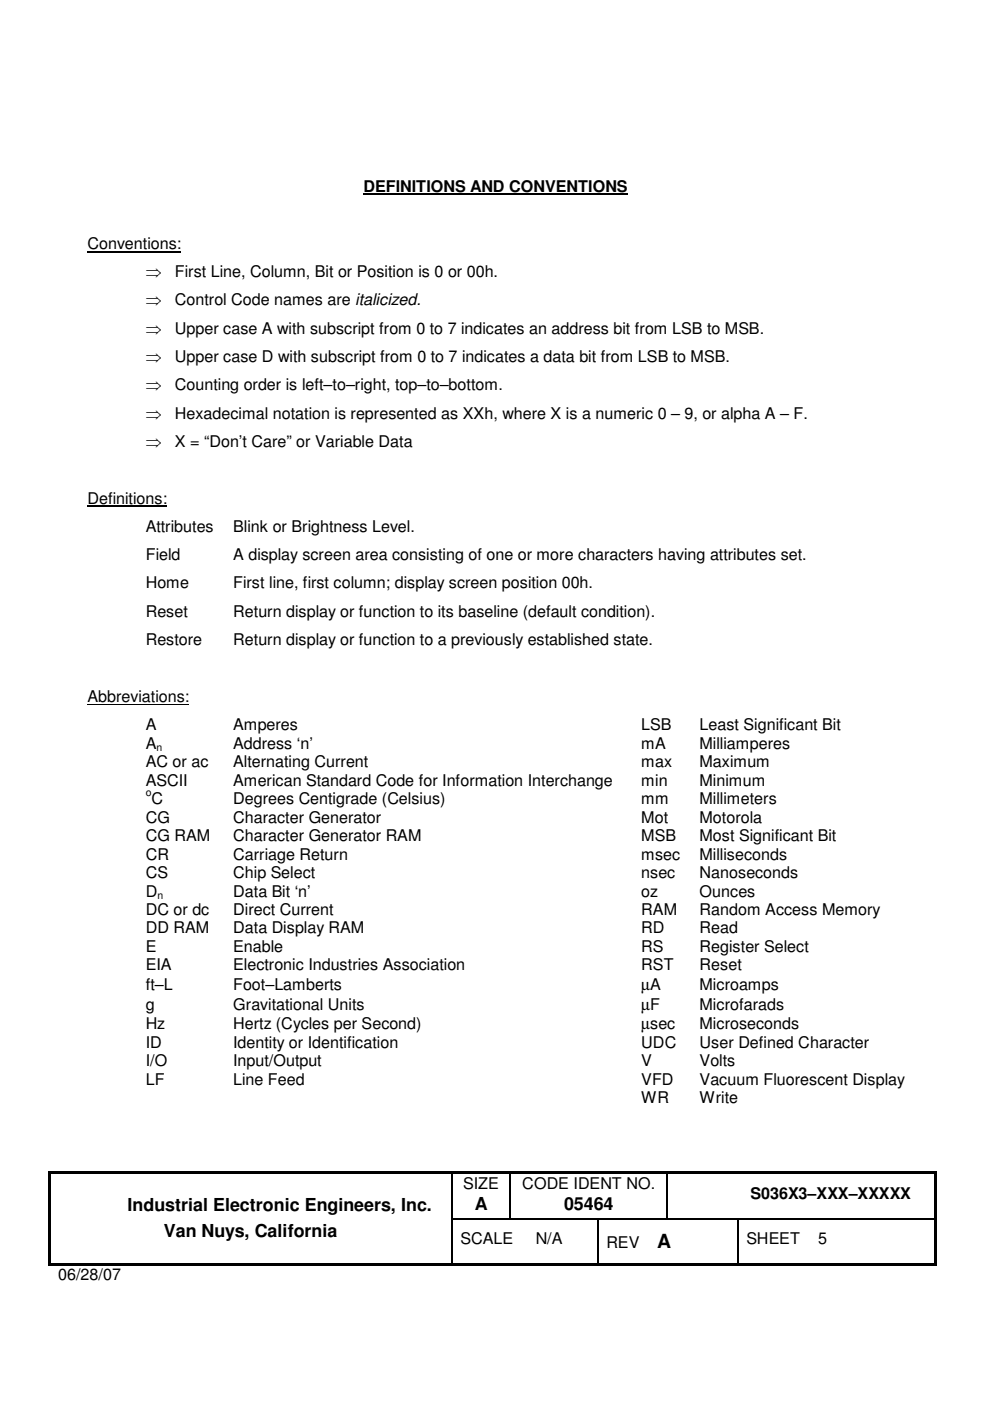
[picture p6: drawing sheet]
<svg xmlns="http://www.w3.org/2000/svg" width="210mm" height="297mm" viewBox="0 0 210 297" stroke-linecap="round" stroke-linejoin="round" font-family="sans-serif">
<defs><g id="words">
<text font-size="4.1" x="139.4" y="264.5">A</text>
<g font-size="3.8">
<text x="27.1" y="256.7">Industrial Electronic Engineers, Inc.</text>
<text x="100.7" y="256.5">A</text>
<text x="119.6" y="256.5">05464</text>
<text x="34.8" y="262.2">Van Nuys, California</text>
</g>
<g font-size="3.4">
<text x="77" y="40.6">DEFINITIONS AND CONVENTIONS</text>
<text x="18.5" y="52.8">Conventions:</text>
<text x="30.9" y="58.8">⇒</text>
<text x="37.1" y="58.8">First Line, Column, Bit or Position is 0 or 00h.</text>
<text x="30.9" y="64.8">⇒</text>
<text x="37.1" y="64.8">Control Code names are italicized.</text>
<text x="30.9" y="70.8">⇒</text>
<text x="37.1" y="70.8">Upper case A with subscript from 0 to 7 indicates an address bit from LSB to MSB.</text>
<text x="30.9" y="76.8">⇒</text>
<text x="37.1" y="76.8">Upper case D with subscript from 0 to 7 indicates a data bit from LSB to MSB.</text>
<text x="30.9" y="82.8">⇒</text>
<text x="37.1" y="82.8">Counting order is left–to–right, top–to–bottom.</text>
<text x="30.9" y="88.7">⇒</text>
<text x="37.1" y="88.7">Hexadecimal notation is represented as XXh, where X is a numeric 0 – 9, or alpha A – F.</text>
<text x="30.9" y="94.7">⇒</text>
<text x="37.1" y="94.7">X = “Don’t Care” or Variable Data</text>
<text x="18.5" y="106.8">Definitions:</text>
<text x="30.9" y="112.8">Attributes</text>
<text x="49.4" y="112.8">Blink or Brightness Level.</text>
<text x="30.9" y="118.8">Field</text>
<text x="49.4" y="118.8">A display screen area consisting of one or more characters having attributes set.</text>
<text x="30.9" y="124.8">Home</text>
<text x="49.4" y="124.8">First line, first column; display screen position 00h.</text>
<text x="30.9" y="130.8">Reset</text>
<text x="49.4" y="130.8">Return display or function to its baseline (default condition).</text>
<text x="30.9" y="136.7">Restore</text>
<text x="49.4" y="136.7">Return display or function to a previously established state.</text>
<text x="18.5" y="148.9">Abbreviations:</text>
<text x="30.9" y="154.9">A</text>
<text x="49.4" y="154.9">Amperes</text>
<text x="136" y="154.9">LSB</text>
<text x="148.3" y="154.9">Least Significant Bit</text>
<text x="30.9" y="158.7">A</text>
<text x="49.4" y="158.7">Address ‘n’</text>
<text x="136" y="158.7">mA</text>
<text x="148.3" y="158.7">Milliamperes</text>
<text x="30.9" y="162.7">AC or ac</text>
<text x="30.9" y="166.6">ASCII</text>
<text x="49.4" y="162.7">Alternating Current</text>
<text x="49.4" y="166.6">American Standard Code for Information Interchange</text>
<text x="136" y="162.7">max</text>
<text x="136" y="166.6">min</text>
<text x="148.3" y="162.7">Maximum</text>
<text x="148.3" y="166.6">Minimum</text>
<text x="32.1" y="170.5">C</text>
<text x="49.4" y="170.5">Degrees Centigrade (Celsius)</text>
<text x="136" y="170.5">mm</text>
<text x="148.3" y="170.5">Millimeters</text>
<text x="30.9" y="174.4">CG</text>
<text x="30.9" y="178.4">CG RAM</text>
<text x="49.4" y="178.4">Character Generator RAM</text>
<text x="49.4" y="174.4">Character Generator</text>
<text x="136" y="178.4">MSB</text>
<text x="136" y="174.4">Mot</text>
<text x="148.3" y="178.4">Most Significant Bit</text>
<text x="148.3" y="174.4">Motorola</text>
<text x="30.9" y="182.2">CR</text>
<text x="49.4" y="182.2">Carriage Return</text>
<text x="136" y="182.2">msec</text>
<text x="148.3" y="182.2">Milliseconds</text>
<text x="30.9" y="186.2">CS</text>
<text x="30.9" y="190.1">D</text>
<text x="49.4" y="186.2">Chip Select</text>
<text x="49.4" y="190.1">Data Bit ‘n’</text>
<text x="136" y="186.2">nsec</text>
<text x="136" y="190.1">oz</text>
<text x="148.3" y="186.2">Nanoseconds</text>
<text x="148.3" y="190.1">Ounces</text>
<text x="30.9" y="197.9">DD RAM</text>
<text x="30.9" y="194">DC or dc</text>
<text x="49.4" y="194">Direct Current</text>
<text x="49.4" y="197.9">Data Display RAM</text>
<text x="136" y="197.9">RD</text>
<text x="136" y="194">RAM</text>
<text x="148.3" y="194">Random Access Memory</text>
<text x="148.3" y="197.9">Read</text>
<text x="30.9" y="201.8">E</text>
<text x="49.4" y="201.8">Enable</text>
<text x="136" y="201.8">RS</text>
<text x="148.3" y="201.8">Register Select</text>
<text x="30.9" y="205.7">EIA</text>
<text x="30.9" y="209.9">ft–L</text>
<text x="49.4" y="205.7">Electronic Industries Association</text>
<text x="49.4" y="209.9">Foot–Lamberts</text>
<text x="136" y="209.9">µA</text>
<text x="136" y="205.7">RST</text>
<text x="148.3" y="209.9">Microamps</text>
<text x="148.3" y="205.7">Reset</text>
<text x="30.9" y="214.1">g</text>
<text x="49.4" y="214.1">Gravitational Units</text>
<text x="136" y="214.1">µF</text>
<text x="148.3" y="214.1">Microfarads</text>
<text x="30.9" y="218.2">Hz</text>
<text x="49.4" y="218.2">Hertz (Cycles per Second)</text>
<text x="136" y="218.2">µsec</text>
<text x="148.3" y="218.2">Microseconds</text>
<text x="30.9" y="222.1">ID</text>
<text x="30.9" y="226.1">I/O</text>
<text x="49.4" y="222.1">Identity or Identification</text>
<text x="49.4" y="226.1">Input/Output</text>
<text x="136" y="222.1">UDC</text>
<text x="136" y="226.1">V</text>
<text x="148.3" y="222.1">User Defined Character</text>
<text x="148.3" y="226.1">Volts</text>
<text x="30.9" y="230">LF</text>
<text x="49.4" y="230">Line Feed</text>
<text x="136" y="230">VFD</text>
<text x="136" y="233.9">WR</text>
<text x="148.3" y="230">Vacuum Fluorescent Display</text>
<text x="148.3" y="233.9">Write</text>
<text x="98.2" y="252.1">SIZE</text>
<text x="110.7" y="252.1">CODE IDENT NO.</text>
<text x="159.1" y="254.3">S036X3–XXX–XXXXX</text>
<text x="97.7" y="263.7">SCALE</text>
<text x="113.6" y="263.7">N/A</text>
<text x="158.2" y="263.7">SHEET</text>
<text x="173.4" y="263.7">5</text>
<text x="128.6" y="264.5">REV</text>
<text x="12.4" y="271.5">06/28/07</text>
</g>
<g font-size="2.2">
<text x="33.2" y="159.3">n</text>
<text x="30.9" y="168.8">o</text>
<text x="33.4" y="190.6">n</text>
</g>
</g></defs>
<g fill="#000">
<path d="M10.2 248.4h.6v.5h-.6zM10.2 248.9h.6v9.4h-.6zM10.2 258.3h.6v.2h-.6zM10.8 248.4h84.9v.5h-84.9zM95.7 248.9h.2zM95.7 248.4h.5v.5h-.5zM95.7 258.3h.2v.2h-.2zM96.2 248.4h11.8v.5h-11.8zM108 248.9h.3zM108 248.4h.5v.5h-.5zM108 258.3h.3v.2h-.3zM108.5 248.4h32.9v.5h-32.9z"/>
<path d="M126.6 258.3h.2v.2h-.2zM141.4 248.9h.2zM141.4 248.4h.5v.5h-.5zM141.4 258.3h.2v.2h-.2zM141.9 248.4h56.3v.5h-56.3zM156.3 258.3h.2v.2h-.2zM198.2 248.4h.4v.5h-.4zM198.2 248.9h.4v9.4h-.4zM198.2 258.3h.4v.2h-.4zM10.2 258.5h.6v9.3h-.6zM10.2 267.8h.6v.5h-.6zM10.8 267.8h84.9v.5h-84.9z"/>
<path d="M95.7 267.8h.5v.5h-.5zM96.2 267.8h30.4v.5h-30.4zM126.6 267.8h.5v.5h-.5zM127.1 267.8h29.2v.5h-29.2zM156.3 267.8h.5v.5h-.5zM156.8 267.8h41.4v.5h-41.4zM198.2 258.5h.4v9.3h-.4zM198.2 267.8h.4v.5h-.4z"/>
</g>
<g fill="none" stroke="#000" stroke-width=".25">
<path d="M18.5 53.3h19.9M18.5 107.4h16.9M95.8 248.9v9.4M95.8 258.5v9.3M95.9 258.4h12.1M108.2 248.9v9.4M108.3 258.4h18.3M126.7 258.5v9.3M126.8 258.4h14.6M141.5 248.9v9.4M141.6 258.4h14.7M156.4 258.5v9.3"/>
<path d="M156.5 258.4h41.7"/>
</g>
<path d="M77 41.2h56.1" fill="none" stroke="#000" stroke-width=".34"/>
<path d="M18.5 149.4h21.6" fill="none" stroke="#000" stroke-width=".21"/>
<use href="#words"/>
</svg>
